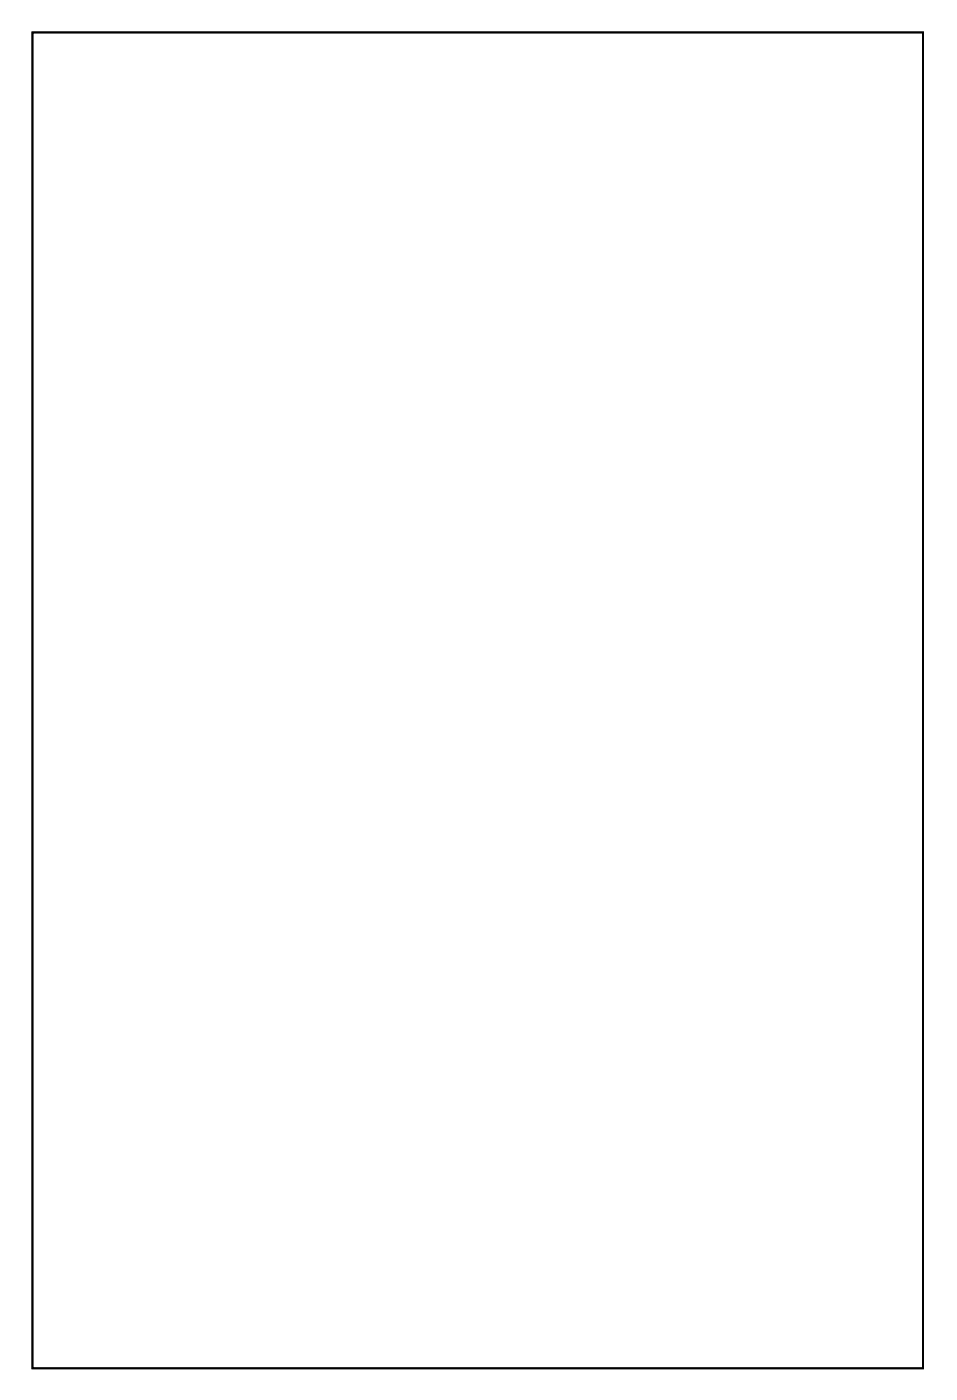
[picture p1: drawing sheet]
<svg xmlns="http://www.w3.org/2000/svg" width="107mm" height="157mm" viewBox="0 0 107 157" stroke-linecap="round" stroke-linejoin="round" font-family="sans-serif">
<path d="M3.6 3.6h99.8v149.8h-99.8z" fill="none" stroke="#000" stroke-width=".2"/>
<path d="M3.6 3.6h99.8v149.8h-99.8zM3.6 3.6v149.8h99.8v-149.8z" fill="#000"/>
<circle cx="71.2" cy="113.3" r=".74" fill="#fff"/>
<circle cx="71.2" cy="113.3" r=".74" fill="none" stroke="#fff" stroke-width=".76" stroke-linecap="butt"/>
<circle cx="68.6" cy="113.3" r=".74" fill="#fff"/>
<circle cx="68.6" cy="113.3" r=".74" fill="none" stroke="#fff" stroke-width=".76" stroke-linecap="butt"/>
<circle cx="66.1" cy="113.3" r=".74" fill="#fff"/>
<circle cx="66.1" cy="113.3" r=".74" fill="none" stroke="#fff" stroke-width=".76" stroke-linecap="butt"/>
<circle cx="86.4" cy="113.3" r=".74" fill="#fff"/>
<circle cx="86.4" cy="113.3" r=".74" fill="none" stroke="#fff" stroke-width=".76" stroke-linecap="butt"/>
<circle cx="83.9" cy="113.3" r=".74" fill="#fff"/>
<circle cx="83.9" cy="113.3" r=".74" fill="none" stroke="#fff" stroke-width=".76" stroke-linecap="butt"/>
<circle cx="81.3" cy="113.3" r=".74" fill="#fff"/>
<circle cx="81.3" cy="113.3" r=".74" fill="none" stroke="#fff" stroke-width=".76" stroke-linecap="butt"/>
<circle cx="86.4" cy="146.3" r=".35" fill="#fff"/>
<circle cx="86.4" cy="146.3" r=".35" fill="none" stroke="#fff" stroke-width=".55"/>
<circle cx="88.9" cy="100.6" r=".35" fill="#fff"/>
<circle cx="88.9" cy="100.6" r=".35" fill="none" stroke="#fff" stroke-width=".55"/>
<circle cx="94" cy="100.6" r=".35" fill="#fff"/>
<circle cx="94" cy="100.6" r=".35" fill="none" stroke="#fff" stroke-width=".55"/>
<circle cx="76.2" cy="93" r=".35" fill="#fff"/>
<circle cx="76.2" cy="93" r=".35" fill="none" stroke="#fff" stroke-width=".55"/>
<circle cx="35.6" cy="118.4" r=".35" fill="#fff"/>
<circle cx="35.6" cy="118.4" r=".35" fill="none" stroke="#fff" stroke-width=".55"/>
<circle cx="61.1" cy="99.6" r=".35" fill="#fff"/>
<circle cx="61.1" cy="99.6" r=".35" fill="none" stroke="#fff" stroke-width=".55"/>
<circle cx="61" cy="93" r=".35" fill="#fff"/>
<circle cx="61" cy="93" r=".35" fill="none" stroke="#fff" stroke-width=".55"/>
<circle cx="94" cy="131.1" r=".35" fill="#fff"/>
<circle cx="94" cy="131.1" r=".35" fill="none" stroke="#fff" stroke-width=".55"/>
<circle cx="11.1" cy="21.4" r=".35" fill="#fff"/>
<circle cx="11.1" cy="21.4" r=".35" fill="none" stroke="#fff" stroke-width=".55"/>
<circle cx="10.2" cy="131.1" r=".35" fill="#fff"/>
<circle cx="10.2" cy="131.1" r=".35" fill="none" stroke="#fff" stroke-width=".55"/>
<circle cx="68.6" cy="98.1" r=".35" fill="#fff"/>
<circle cx="68.6" cy="98.1" r=".35" fill="none" stroke="#fff" stroke-width=".55"/>
<circle cx="71.1" cy="87.6" r=".35" fill="#fff"/>
<circle cx="71.1" cy="87.6" r=".35" fill="none" stroke="#fff" stroke-width=".55"/>
<circle cx="87.2" cy="87.5" r=".35" fill="#fff"/>
<circle cx="87.2" cy="87.5" r=".35" fill="none" stroke="#fff" stroke-width=".55"/>
<circle cx="81.3" cy="86.5" r=".35" fill="#fff"/>
<circle cx="81.3" cy="86.5" r=".35" fill="none" stroke="#fff" stroke-width=".55"/>
<circle cx="88" cy="54.1" r=".35" fill="#fff"/>
<circle cx="88" cy="54.1" r=".35" fill="none" stroke="#fff" stroke-width=".55"/>
<circle cx="88.9" cy="42.2" r=".35" fill="#fff"/>
<circle cx="88.9" cy="42.2" r=".35" fill="none" stroke="#fff" stroke-width=".55"/>
<circle cx="86.4" cy="72.7" r=".35" fill="#fff"/>
<circle cx="86.4" cy="72.7" r=".35" fill="none" stroke="#fff" stroke-width=".55"/>
<circle cx="89.8" cy="76.3" r=".35" fill="#fff"/>
<circle cx="89.8" cy="76.3" r=".35" fill="none" stroke="#fff" stroke-width=".55"/>
<circle cx="87.5" cy="71.6" r=".35" fill="#fff"/>
<circle cx="87.5" cy="71.6" r=".35" fill="none" stroke="#fff" stroke-width=".55"/>
<circle cx="52.5" cy="115.8" r=".35" fill="#fff"/>
<circle cx="52.5" cy="115.8" r=".35" fill="none" stroke="#fff" stroke-width=".55"/>
<circle cx="63.5" cy="57.4" r=".35" fill="#fff"/>
<circle cx="63.5" cy="57.4" r=".35" fill="none" stroke="#fff" stroke-width=".55"/>
<circle cx="63.5" cy="54.9" r=".35" fill="#fff"/>
<circle cx="63.5" cy="54.9" r=".35" fill="none" stroke="#fff" stroke-width=".55"/>
<circle cx="64.3" cy="50.2" r=".35" fill="#fff"/>
<circle cx="64.3" cy="50.2" r=".35" fill="none" stroke="#fff" stroke-width=".55"/>
<circle cx="48.3" cy="77.7" r=".35" fill="#fff"/>
<circle cx="48.3" cy="77.7" r=".35" fill="none" stroke="#fff" stroke-width=".55"/>
<circle cx="61" cy="11.7" r=".35" fill="#fff"/>
<circle cx="61" cy="11.7" r=".35" fill="none" stroke="#fff" stroke-width=".55"/>
<circle cx="68.6" cy="11.7" r=".35" fill="#fff"/>
<circle cx="68.6" cy="11.7" r=".35" fill="none" stroke="#fff" stroke-width=".55"/>
<circle cx="68.6" cy="72.7" r=".35" fill="#fff"/>
<circle cx="68.6" cy="72.7" r=".35" fill="none" stroke="#fff" stroke-width=".55"/>
<circle cx="73.7" cy="72.7" r=".35" fill="#fff"/>
<circle cx="73.7" cy="72.7" r=".35" fill="none" stroke="#fff" stroke-width=".55"/>
<circle cx="71.2" cy="60" r=".35" fill="#fff"/>
<circle cx="71.2" cy="60" r=".35" fill="none" stroke="#fff" stroke-width=".55"/>
<circle cx="61" cy="9.2" r=".35" fill="#fff"/>
<circle cx="61" cy="9.2" r=".35" fill="none" stroke="#fff" stroke-width=".55"/>
<circle cx="78.8" cy="14.2" r=".35" fill="#fff"/>
<circle cx="78.8" cy="14.2" r=".35" fill="none" stroke="#fff" stroke-width=".55"/>
<circle cx="71.2" cy="12.7" r=".35" fill="#fff"/>
<circle cx="71.2" cy="12.7" r=".35" fill="none" stroke="#fff" stroke-width=".55"/>
<circle cx="68.6" cy="15.5" r=".35" fill="#fff"/>
<circle cx="68.6" cy="15.5" r=".35" fill="none" stroke="#fff" stroke-width=".55"/>
<circle cx="85.6" cy="79.5" r=".35" fill="#fff"/>
<circle cx="85.6" cy="79.5" r=".35" fill="none" stroke="#fff" stroke-width=".55"/>
<circle cx="43.2" cy="54.9" r=".35" fill="#fff"/>
<circle cx="43.2" cy="54.9" r=".35" fill="none" stroke="#fff" stroke-width=".55"/>
<circle cx="48.2" cy="59.9" r=".35" fill="#fff"/>
<circle cx="48.2" cy="59.9" r=".35" fill="none" stroke="#fff" stroke-width=".55"/>
<circle cx="62.6" cy="25.7" r=".35" fill="#fff"/>
<circle cx="62.6" cy="25.7" r=".35" fill="none" stroke="#fff" stroke-width=".55"/>
<circle cx="59.3" cy="15.5" r=".35" fill="#fff"/>
<circle cx="59.3" cy="15.5" r=".35" fill="none" stroke="#fff" stroke-width=".55"/>
<circle cx="96.3" cy="38.6" r=".35" fill="#fff"/>
<circle cx="96.3" cy="38.6" r=".35" fill="none" stroke="#fff" stroke-width=".55"/>
<circle cx="86.4" cy="32" r=".35" fill="#fff"/>
<circle cx="86.4" cy="32" r=".35" fill="none" stroke="#fff" stroke-width=".55"/>
<circle cx="57.5" cy="12.8" r=".35" fill="#fff"/>
<circle cx="57.5" cy="12.8" r=".35" fill="none" stroke="#fff" stroke-width=".55"/>
<circle cx="58.5" cy="14.2" r=".35" fill="#fff"/>
<circle cx="58.5" cy="14.2" r=".35" fill="none" stroke="#fff" stroke-width=".55"/>
<circle cx="55.9" cy="141.2" r=".35" fill="#fff"/>
<circle cx="55.9" cy="141.2" r=".35" fill="none" stroke="#fff" stroke-width=".55"/>
<circle cx="76.2" cy="26.9" r=".35" fill="#fff"/>
<circle cx="76.2" cy="26.9" r=".35" fill="none" stroke="#fff" stroke-width=".55"/>
<circle cx="53.3" cy="134.8" r=".35" fill="#fff"/>
<circle cx="53.3" cy="134.8" r=".35" fill="none" stroke="#fff" stroke-width=".55"/>
<circle cx="91.5" cy="123.5" r=".35" fill="#fff"/>
<circle cx="91.5" cy="123.5" r=".35" fill="none" stroke="#fff" stroke-width=".55"/>
<circle cx="73.7" cy="94.1" r=".35" fill="#fff"/>
<circle cx="73.7" cy="94.1" r=".35" fill="none" stroke="#fff" stroke-width=".55"/>
<circle cx="73.7" cy="110.8" r=".35" fill="#fff"/>
<circle cx="73.7" cy="110.8" r=".35" fill="none" stroke="#fff" stroke-width=".55"/>
<circle cx="50.8" cy="118.4" r=".35" fill="#fff"/>
<circle cx="50.8" cy="118.4" r=".35" fill="none" stroke="#fff" stroke-width=".55"/>
<circle cx="73.7" cy="16.8" r=".35" fill="#fff"/>
<circle cx="73.7" cy="16.8" r=".35" fill="none" stroke="#fff" stroke-width=".55"/>
<circle cx="61" cy="34.6" r=".71" fill="#fff"/>
<circle cx="61" cy="34.6" r=".71" fill="none" stroke="#fff" stroke-width=".69" stroke-linecap="butt"/>
<circle cx="61" cy="75.2" r=".71" fill="#fff"/>
<circle cx="61" cy="75.2" r=".71" fill="none" stroke="#fff" stroke-width=".69" stroke-linecap="butt"/>
<circle cx="61" cy="32" r=".71" fill="#fff"/>
<circle cx="61" cy="32" r=".71" fill="none" stroke="#fff" stroke-width=".69" stroke-linecap="butt"/>
<circle cx="61" cy="29.5" r=".71" fill="#fff"/>
<circle cx="61" cy="29.5" r=".71" fill="none" stroke="#fff" stroke-width=".69" stroke-linecap="butt"/>
<circle cx="61" cy="26.9" r=".71" fill="#fff"/>
<circle cx="61" cy="26.9" r=".71" fill="none" stroke="#fff" stroke-width=".69" stroke-linecap="butt"/>
<circle cx="61" cy="24.4" r=".71" fill="#fff"/>
<circle cx="61" cy="24.4" r=".71" fill="none" stroke="#fff" stroke-width=".69" stroke-linecap="butt"/>
<circle cx="25.4" cy="16.8" r=".71" fill="#fff"/>
<circle cx="25.4" cy="16.8" r=".71" fill="none" stroke="#fff" stroke-width=".69" stroke-linecap="butt"/>
<circle cx="61" cy="21.9" r=".71" fill="#fff"/>
<circle cx="61" cy="21.9" r=".71" fill="none" stroke="#fff" stroke-width=".69" stroke-linecap="butt"/>
<circle cx="61" cy="19.3" r=".71" fill="#fff"/>
<circle cx="61" cy="19.3" r=".71" fill="none" stroke="#fff" stroke-width=".69" stroke-linecap="butt"/>
<circle cx="12.7" cy="74.2" r=".71" fill="#fff"/>
<circle cx="12.7" cy="74.2" r=".71" fill="none" stroke="#fff" stroke-width=".69" stroke-linecap="butt"/>
<circle cx="61" cy="60" r=".71" fill="#fff"/>
<circle cx="61" cy="60" r=".71" fill="none" stroke="#fff" stroke-width=".69" stroke-linecap="butt"/>
<circle cx="61" cy="57.4" r=".71" fill="#fff"/>
<circle cx="61" cy="57.4" r=".71" fill="none" stroke="#fff" stroke-width=".69" stroke-linecap="butt"/>
<circle cx="61" cy="54.9" r=".71" fill="#fff"/>
<circle cx="61" cy="54.9" r=".71" fill="none" stroke="#fff" stroke-width=".69" stroke-linecap="butt"/>
<circle cx="61" cy="52.3" r=".71" fill="#fff"/>
<circle cx="61" cy="52.3" r=".71" fill="none" stroke="#fff" stroke-width=".69" stroke-linecap="butt"/>
<circle cx="45.8" cy="16.8" r=".71" fill="#fff"/>
<circle cx="45.8" cy="16.8" r=".71" fill="none" stroke="#fff" stroke-width=".69" stroke-linecap="butt"/>
<circle cx="61" cy="49.8" r=".71" fill="#fff"/>
<circle cx="61" cy="49.8" r=".71" fill="none" stroke="#fff" stroke-width=".69" stroke-linecap="butt"/>
<circle cx="61" cy="47.3" r=".71" fill="#fff"/>
<circle cx="61" cy="47.3" r=".71" fill="none" stroke="#fff" stroke-width=".69" stroke-linecap="butt"/>
<circle cx="61" cy="44.7" r=".71" fill="#fff"/>
<circle cx="61" cy="44.7" r=".71" fill="none" stroke="#fff" stroke-width=".69" stroke-linecap="butt"/>
<circle cx="61" cy="42.2" r=".71" fill="#fff"/>
<circle cx="61" cy="42.2" r=".71" fill="none" stroke="#fff" stroke-width=".69" stroke-linecap="butt"/>
<circle cx="12.7" cy="54.9" r=".71" fill="#fff"/>
<circle cx="12.7" cy="54.9" r=".71" fill="none" stroke="#fff" stroke-width=".69" stroke-linecap="butt"/>
<circle cx="15.3" cy="16.8" r=".71" fill="#fff"/>
<circle cx="15.3" cy="16.8" r=".71" fill="none" stroke="#fff" stroke-width=".69" stroke-linecap="butt"/>
<circle cx="35.6" cy="16.8" r=".71" fill="#fff"/>
<circle cx="35.6" cy="16.8" r=".71" fill="none" stroke="#fff" stroke-width=".69" stroke-linecap="butt"/>
<circle cx="55.9" cy="16.8" r=".71" fill="#fff"/>
<circle cx="55.9" cy="16.8" r=".71" fill="none" stroke="#fff" stroke-width=".69" stroke-linecap="butt"/>
<circle cx="12.7" cy="84.3" r=".71" fill="#fff"/>
<circle cx="12.7" cy="84.3" r=".71" fill="none" stroke="#fff" stroke-width=".69" stroke-linecap="butt"/>
<circle cx="61" cy="65" r=".71" fill="#fff"/>
<circle cx="61" cy="65" r=".71" fill="none" stroke="#fff" stroke-width=".69" stroke-linecap="butt"/>
<circle cx="12.7" cy="65" r=".71" fill="#fff"/>
<circle cx="12.7" cy="65" r=".71" fill="none" stroke="#fff" stroke-width=".69" stroke-linecap="butt"/>
<circle cx="20.4" cy="16.8" r=".71" fill="#fff"/>
<circle cx="20.4" cy="16.8" r=".71" fill="none" stroke="#fff" stroke-width=".69" stroke-linecap="butt"/>
<circle cx="30.5" cy="16.8" r=".71" fill="#fff"/>
<circle cx="30.5" cy="16.8" r=".71" fill="none" stroke="#fff" stroke-width=".69" stroke-linecap="butt"/>
<circle cx="40.7" cy="16.8" r=".71" fill="#fff"/>
<circle cx="40.7" cy="16.8" r=".71" fill="none" stroke="#fff" stroke-width=".69" stroke-linecap="butt"/>
<circle cx="12.7" cy="24.4" r=".71" fill="#fff"/>
<circle cx="12.7" cy="24.4" r=".71" fill="none" stroke="#fff" stroke-width=".69" stroke-linecap="butt"/>
<circle cx="50.8" cy="16.8" r=".71" fill="#fff"/>
<circle cx="50.8" cy="16.8" r=".71" fill="none" stroke="#fff" stroke-width=".69" stroke-linecap="butt"/>
<circle cx="12.7" cy="26.9" r=".71" fill="#fff"/>
<circle cx="12.7" cy="26.9" r=".71" fill="none" stroke="#fff" stroke-width=".69" stroke-linecap="butt"/>
<circle cx="12.7" cy="29.5" r=".71" fill="#fff"/>
<circle cx="12.7" cy="29.5" r=".71" fill="none" stroke="#fff" stroke-width=".69" stroke-linecap="butt"/>
<circle cx="12.7" cy="32" r=".71" fill="#fff"/>
<circle cx="12.7" cy="32" r=".71" fill="none" stroke="#fff" stroke-width=".69" stroke-linecap="butt"/>
<circle cx="12.7" cy="34.6" r=".71" fill="#fff"/>
<circle cx="12.7" cy="34.6" r=".71" fill="none" stroke="#fff" stroke-width=".69" stroke-linecap="butt"/>
<circle cx="12.7" cy="37.1" r=".71" fill="#fff"/>
<circle cx="12.7" cy="37.1" r=".71" fill="none" stroke="#fff" stroke-width=".69" stroke-linecap="butt"/>
<circle cx="12.7" cy="39.6" r=".71" fill="#fff"/>
<circle cx="12.7" cy="39.6" r=".71" fill="none" stroke="#fff" stroke-width=".69" stroke-linecap="butt"/>
<circle cx="12.7" cy="42.2" r=".71" fill="#fff"/>
<circle cx="12.7" cy="42.2" r=".71" fill="none" stroke="#fff" stroke-width=".69" stroke-linecap="butt"/>
<circle cx="12.7" cy="89.4" r=".71" fill="#fff"/>
<circle cx="12.7" cy="89.4" r=".71" fill="none" stroke="#fff" stroke-width=".69" stroke-linecap="butt"/>
<circle cx="12.7" cy="79.3" r=".71" fill="#fff"/>
<circle cx="12.7" cy="79.3" r=".71" fill="none" stroke="#fff" stroke-width=".69" stroke-linecap="butt"/>
<circle cx="12.7" cy="69.1" r=".71" fill="#fff"/>
<circle cx="12.7" cy="69.1" r=".71" fill="none" stroke="#fff" stroke-width=".69" stroke-linecap="butt"/>
<circle cx="61" cy="80.3" r=".71" fill="#fff"/>
<circle cx="61" cy="80.3" r=".71" fill="none" stroke="#fff" stroke-width=".69" stroke-linecap="butt"/>
<circle cx="61" cy="70.1" r=".71" fill="#fff"/>
<circle cx="61" cy="70.1" r=".71" fill="none" stroke="#fff" stroke-width=".69" stroke-linecap="butt"/>
<circle cx="12.7" cy="49.8" r=".71" fill="#fff"/>
<circle cx="12.7" cy="49.8" r=".71" fill="none" stroke="#fff" stroke-width=".69" stroke-linecap="butt"/>
<circle cx="12.7" cy="60" r=".71" fill="#fff"/>
<circle cx="12.7" cy="60" r=".71" fill="none" stroke="#fff" stroke-width=".69" stroke-linecap="butt"/>
<circle cx="12.7" cy="16.8" r=".71" fill="#fff"/>
<circle cx="12.7" cy="16.8" r=".71" fill="none" stroke="#fff" stroke-width=".69" stroke-linecap="butt"/>
<circle cx="17.8" cy="16.8" r=".71" fill="#fff"/>
<circle cx="17.8" cy="16.8" r=".71" fill="none" stroke="#fff" stroke-width=".69" stroke-linecap="butt"/>
<circle cx="22.9" cy="16.8" r=".71" fill="#fff"/>
<circle cx="22.9" cy="16.8" r=".71" fill="none" stroke="#fff" stroke-width=".69" stroke-linecap="butt"/>
<circle cx="28" cy="16.8" r=".71" fill="#fff"/>
<circle cx="28" cy="16.8" r=".71" fill="none" stroke="#fff" stroke-width=".69" stroke-linecap="butt"/>
<circle cx="33.1" cy="16.8" r=".71" fill="#fff"/>
<circle cx="33.1" cy="16.8" r=".71" fill="none" stroke="#fff" stroke-width=".69" stroke-linecap="butt"/>
<circle cx="38.1" cy="16.8" r=".71" fill="#fff"/>
<circle cx="38.1" cy="16.8" r=".71" fill="none" stroke="#fff" stroke-width=".69" stroke-linecap="butt"/>
<circle cx="43.2" cy="16.8" r=".71" fill="#fff"/>
<circle cx="43.2" cy="16.8" r=".71" fill="none" stroke="#fff" stroke-width=".69" stroke-linecap="butt"/>
<circle cx="48.3" cy="16.8" r=".71" fill="#fff"/>
<circle cx="48.3" cy="16.8" r=".71" fill="none" stroke="#fff" stroke-width=".69" stroke-linecap="butt"/>
<circle cx="53.4" cy="16.8" r=".71" fill="#fff"/>
<circle cx="53.4" cy="16.8" r=".71" fill="none" stroke="#fff" stroke-width=".69" stroke-linecap="butt"/>
<circle cx="12.7" cy="92" r=".71" fill="#fff"/>
<circle cx="12.7" cy="92" r=".71" fill="none" stroke="#fff" stroke-width=".69" stroke-linecap="butt"/>
<circle cx="12.7" cy="86.9" r=".71" fill="#fff"/>
<circle cx="12.7" cy="86.9" r=".71" fill="none" stroke="#fff" stroke-width=".69" stroke-linecap="butt"/>
<circle cx="12.7" cy="81.8" r=".71" fill="#fff"/>
<circle cx="12.7" cy="81.8" r=".71" fill="none" stroke="#fff" stroke-width=".69" stroke-linecap="butt"/>
<circle cx="12.7" cy="76.7" r=".71" fill="#fff"/>
<circle cx="12.7" cy="76.7" r=".71" fill="none" stroke="#fff" stroke-width=".69" stroke-linecap="butt"/>
<circle cx="12.7" cy="71.6" r=".71" fill="#fff"/>
<circle cx="12.7" cy="71.6" r=".71" fill="none" stroke="#fff" stroke-width=".69" stroke-linecap="butt"/>
<circle cx="61" cy="82.8" r=".71" fill="#fff"/>
<circle cx="61" cy="82.8" r=".71" fill="none" stroke="#fff" stroke-width=".69" stroke-linecap="butt"/>
<circle cx="61" cy="77.7" r=".71" fill="#fff"/>
<circle cx="61" cy="77.7" r=".71" fill="none" stroke="#fff" stroke-width=".69" stroke-linecap="butt"/>
<circle cx="61" cy="72.7" r=".71" fill="#fff"/>
<circle cx="61" cy="72.7" r=".71" fill="none" stroke="#fff" stroke-width=".69" stroke-linecap="butt"/>
<circle cx="61" cy="67.6" r=".71" fill="#fff"/>
<circle cx="61" cy="67.6" r=".71" fill="none" stroke="#fff" stroke-width=".69" stroke-linecap="butt"/>
<circle cx="12.7" cy="47.3" r=".71" fill="#fff"/>
<circle cx="12.7" cy="47.3" r=".71" fill="none" stroke="#fff" stroke-width=".69" stroke-linecap="butt"/>
<circle cx="12.7" cy="52.3" r=".71" fill="#fff"/>
<circle cx="12.7" cy="52.3" r=".71" fill="none" stroke="#fff" stroke-width=".69" stroke-linecap="butt"/>
<circle cx="12.7" cy="57.4" r=".71" fill="#fff"/>
<circle cx="12.7" cy="57.4" r=".71" fill="none" stroke="#fff" stroke-width=".69" stroke-linecap="butt"/>
<circle cx="12.7" cy="62.5" r=".71" fill="#fff"/>
<circle cx="12.7" cy="62.5" r=".71" fill="none" stroke="#fff" stroke-width=".69" stroke-linecap="butt"/>
<circle cx="12.7" cy="14.2" r=".71" fill="#fff"/>
<circle cx="12.7" cy="14.2" r=".71" fill="none" stroke="#fff" stroke-width=".69" stroke-linecap="butt"/>
<circle cx="15.3" cy="14.2" r=".71" fill="#fff"/>
<circle cx="15.3" cy="14.2" r=".71" fill="none" stroke="#fff" stroke-width=".69" stroke-linecap="butt"/>
<circle cx="17.8" cy="14.2" r=".71" fill="#fff"/>
<circle cx="17.8" cy="14.2" r=".71" fill="none" stroke="#fff" stroke-width=".69" stroke-linecap="butt"/>
<circle cx="20.4" cy="14.2" r=".71" fill="#fff"/>
<circle cx="20.4" cy="14.2" r=".71" fill="none" stroke="#fff" stroke-width=".69" stroke-linecap="butt"/>
<circle cx="22.9" cy="14.2" r=".71" fill="#fff"/>
<circle cx="22.9" cy="14.2" r=".71" fill="none" stroke="#fff" stroke-width=".69" stroke-linecap="butt"/>
<circle cx="25.4" cy="14.2" r=".71" fill="#fff"/>
<circle cx="25.4" cy="14.2" r=".71" fill="none" stroke="#fff" stroke-width=".69" stroke-linecap="butt"/>
<circle cx="28" cy="14.2" r=".71" fill="#fff"/>
<circle cx="28" cy="14.2" r=".71" fill="none" stroke="#fff" stroke-width=".69" stroke-linecap="butt"/>
<circle cx="30.5" cy="14.2" r=".71" fill="#fff"/>
<circle cx="30.5" cy="14.2" r=".71" fill="none" stroke="#fff" stroke-width=".69" stroke-linecap="butt"/>
<circle cx="33.1" cy="14.2" r=".71" fill="#fff"/>
<circle cx="33.1" cy="14.2" r=".71" fill="none" stroke="#fff" stroke-width=".69" stroke-linecap="butt"/>
<circle cx="35.6" cy="14.2" r=".71" fill="#fff"/>
<circle cx="35.6" cy="14.2" r=".71" fill="none" stroke="#fff" stroke-width=".69" stroke-linecap="butt"/>
<circle cx="38.1" cy="14.2" r=".71" fill="#fff"/>
<circle cx="38.1" cy="14.2" r=".71" fill="none" stroke="#fff" stroke-width=".69" stroke-linecap="butt"/>
<circle cx="40.7" cy="14.2" r=".71" fill="#fff"/>
<circle cx="40.7" cy="14.2" r=".71" fill="none" stroke="#fff" stroke-width=".69" stroke-linecap="butt"/>
<circle cx="43.2" cy="14.2" r=".71" fill="#fff"/>
<circle cx="43.2" cy="14.2" r=".71" fill="none" stroke="#fff" stroke-width=".69" stroke-linecap="butt"/>
<circle cx="45.8" cy="14.2" r=".71" fill="#fff"/>
<circle cx="45.8" cy="14.2" r=".71" fill="none" stroke="#fff" stroke-width=".69" stroke-linecap="butt"/>
<circle cx="48.3" cy="14.2" r=".71" fill="#fff"/>
<circle cx="48.3" cy="14.2" r=".71" fill="none" stroke="#fff" stroke-width=".69" stroke-linecap="butt"/>
<circle cx="50.8" cy="14.2" r=".71" fill="#fff"/>
<circle cx="50.8" cy="14.2" r=".71" fill="none" stroke="#fff" stroke-width=".69" stroke-linecap="butt"/>
<circle cx="53.4" cy="14.2" r=".71" fill="#fff"/>
<circle cx="53.4" cy="14.2" r=".71" fill="none" stroke="#fff" stroke-width=".69" stroke-linecap="butt"/>
<circle cx="55.9" cy="14.2" r=".71" fill="#fff"/>
<circle cx="55.9" cy="14.2" r=".71" fill="none" stroke="#fff" stroke-width=".69" stroke-linecap="butt"/>
<circle cx="61" cy="37.1" r=".71" fill="#fff"/>
<circle cx="61" cy="37.1" r=".71" fill="none" stroke="#fff" stroke-width=".69" stroke-linecap="butt"/>
<circle cx="31.1" cy="109.6" r=".7" fill="#fff"/>
<circle cx="31.1" cy="109.6" r=".7" fill="none" stroke="#fff" stroke-width=".76" stroke-linecap="butt"/>
<circle cx="31.1" cy="103.1" r=".7" fill="#fff"/>
<circle cx="31.1" cy="103.1" r=".7" fill="none" stroke="#fff" stroke-width=".76" stroke-linecap="butt"/>
<circle cx="35.6" cy="109.6" r=".7" fill="#fff"/>
<circle cx="35.6" cy="109.6" r=".7" fill="none" stroke="#fff" stroke-width=".76" stroke-linecap="butt"/>
<circle cx="35.6" cy="103.1" r=".7" fill="#fff"/>
<circle cx="35.6" cy="103.1" r=".7" fill="none" stroke="#fff" stroke-width=".76" stroke-linecap="butt"/>
<circle cx="15.9" cy="109.6" r=".7" fill="#fff"/>
<circle cx="15.9" cy="109.6" r=".7" fill="none" stroke="#fff" stroke-width=".76" stroke-linecap="butt"/>
<circle cx="15.9" cy="103.1" r=".7" fill="#fff"/>
<circle cx="15.9" cy="103.1" r=".7" fill="none" stroke="#fff" stroke-width=".76" stroke-linecap="butt"/>
<circle cx="20.4" cy="109.6" r=".7" fill="#fff"/>
<circle cx="20.4" cy="109.6" r=".7" fill="none" stroke="#fff" stroke-width=".76" stroke-linecap="butt"/>
<circle cx="20.4" cy="103.1" r=".7" fill="#fff"/>
<circle cx="20.4" cy="103.1" r=".7" fill="none" stroke="#fff" stroke-width=".76" stroke-linecap="butt"/>
<circle cx="46.3" cy="109.6" r=".7" fill="#fff"/>
<circle cx="46.3" cy="109.6" r=".7" fill="none" stroke="#fff" stroke-width=".76" stroke-linecap="butt"/>
<circle cx="46.3" cy="103.1" r=".7" fill="#fff"/>
<circle cx="46.3" cy="103.1" r=".7" fill="none" stroke="#fff" stroke-width=".76" stroke-linecap="butt"/>
<circle cx="50.8" cy="109.6" r=".7" fill="#fff"/>
<circle cx="50.8" cy="109.6" r=".7" fill="none" stroke="#fff" stroke-width=".76" stroke-linecap="butt"/>
<circle cx="50.8" cy="103.1" r=".7" fill="#fff"/>
<circle cx="50.8" cy="103.1" r=".7" fill="none" stroke="#fff" stroke-width=".76" stroke-linecap="butt"/>
<circle cx="31.1" cy="127.4" r=".7" fill="#fff"/>
<circle cx="31.1" cy="127.4" r=".7" fill="none" stroke="#fff" stroke-width=".76" stroke-linecap="butt"/>
<circle cx="31.1" cy="120.9" r=".7" fill="#fff"/>
<circle cx="31.1" cy="120.9" r=".7" fill="none" stroke="#fff" stroke-width=".76" stroke-linecap="butt"/>
<circle cx="35.6" cy="127.4" r=".7" fill="#fff"/>
<circle cx="35.6" cy="127.4" r=".7" fill="none" stroke="#fff" stroke-width=".76" stroke-linecap="butt"/>
<circle cx="35.6" cy="120.9" r=".7" fill="#fff"/>
<circle cx="35.6" cy="120.9" r=".7" fill="none" stroke="#fff" stroke-width=".76" stroke-linecap="butt"/>
<circle cx="31.1" cy="94.4" r=".7" fill="#fff"/>
<circle cx="31.1" cy="94.4" r=".7" fill="none" stroke="#fff" stroke-width=".76" stroke-linecap="butt"/>
<circle cx="31.1" cy="87.9" r=".7" fill="#fff"/>
<circle cx="31.1" cy="87.9" r=".7" fill="none" stroke="#fff" stroke-width=".76" stroke-linecap="butt"/>
<circle cx="35.6" cy="94.4" r=".7" fill="#fff"/>
<circle cx="35.6" cy="94.4" r=".7" fill="none" stroke="#fff" stroke-width=".76" stroke-linecap="butt"/>
<circle cx="35.6" cy="87.9" r=".7" fill="#fff"/>
<circle cx="35.6" cy="87.9" r=".7" fill="none" stroke="#fff" stroke-width=".76" stroke-linecap="butt"/>
<circle cx="28" cy="146.3" r=".61" fill="#fff"/>
<circle cx="28" cy="146.3" r=".61" fill="none" stroke="#fff" stroke-width=".51"/>
<path d="M27.5 145.1a.74 .74 0 0 1 .8-.2 .74 .74 0 0 1 .4 .7v1.5a.74 .74 0 0 1-.7 .7 .74 .74 0 0 1-.8-.7v-1.5zM27.5 146.3a.5 .5 0 0 0 1 0 .5 .5 0 0 0-1 0z" fill="#fff"/>
<g fill="none" stroke="#fff" stroke-width=".25">
<path d="M27.5 145.1a.74 .74 0 0 1 .8-.2 .74 .74 0 0 1 .4 .7v1.5a.74 .74 0 0 1-.7 .7 .74 .74 0 0 1-.8-.7v-1.5z"/>
<circle cx="28" cy="146.3" r=".49"/>
</g>
<circle cx="30.5" cy="146.3" r=".61" fill="#fff"/>
<circle cx="30.5" cy="146.3" r=".61" fill="none" stroke="#fff" stroke-width=".51"/>
<path d="M30 145.1a.74 .74 0 0 1 .8-.2 .74 .74 0 0 1 .5 .7v1.5a.74 .74 0 0 1-.8 .7 .74 .74 0 0 1-.7-.7v-1.5zM30 146.3a.5 .5 0 0 0 1 0 .5 .5 0 0 0-1 0z" fill="#fff"/>
<g fill="none" stroke="#fff" stroke-width=".25">
<path d="M30 145.1a.74 .74 0 0 1 .8-.2 .74 .74 0 0 1 .5 .7v1.5a.74 .74 0 0 1-.8 .7 .74 .74 0 0 1-.7-.7v-1.5z"/>
<circle cx="30.5" cy="146.3" r=".49"/>
</g>
<circle cx="43.2" cy="146.3" r=".61" fill="#fff"/>
<circle cx="43.2" cy="146.3" r=".61" fill="none" stroke="#fff" stroke-width=".51"/>
<path d="M42.7 145.1a.74 .74 0 0 1 .8-.2 .74 .74 0 0 1 .5 .7v1.5a.74 .74 0 0 1-.8 .7 .74 .74 0 0 1-.7-.7v-1.5zM42.7 146.3a.5 .5 0 0 0 1 0 .5 .5 0 0 0-1 0z" fill="#fff"/>
<g fill="none" stroke="#fff" stroke-width=".25">
<path d="M42.7 145.1a.74 .74 0 0 1 .8-.2 .74 .74 0 0 1 .5 .7v1.5a.74 .74 0 0 1-.8 .7 .74 .74 0 0 1-.7-.7v-1.5z"/>
<circle cx="43.2" cy="146.3" r=".49"/>
</g>
<circle cx="45.8" cy="146.3" r=".61" fill="#fff"/>
<circle cx="45.8" cy="146.3" r=".61" fill="none" stroke="#fff" stroke-width=".51"/>
<path d="M45.2 145.1a.74 .74 0 0 1 .8-.2 .74 .74 0 0 1 .5 .7v1.5a.74 .74 0 0 1-.7 .7 .74 .74 0 0 1-.8-.7v-1.5zM45.3 146.3a.49 .49 0 0 0 .9 0 .49 .49 0 0 0-.9 0z" fill="#fff"/>
<g fill="none" stroke="#fff" stroke-width=".25">
<path d="M45.2 145.1a.74 .74 0 0 1 .8-.2 .74 .74 0 0 1 .5 .7v1.5a.74 .74 0 0 1-.7 .7 .74 .74 0 0 1-.8-.7v-1.5z"/>
<circle cx="45.8" cy="146.3" r=".49"/>
</g>
<circle cx="33.1" cy="146.3" r=".61" fill="#fff"/>
<circle cx="33.1" cy="146.3" r=".61" fill="none" stroke="#fff" stroke-width=".51"/>
<path d="M32.5 145.1a.74 .74 0 0 1 .8-.2 .74 .74 0 0 1 .5 .7v1.5a.74 .74 0 0 1-.7 .7 .74 .74 0 0 1-.8-.7v-1.5zM32.6 146.3a.49 .49 0 0 0 .9 0 .49 .49 0 0 0-.9 0z" fill="#fff"/>
<g fill="none" stroke="#fff" stroke-width=".25">
<path d="M32.5 145.1a.74 .74 0 0 1 .8-.2 .74 .74 0 0 1 .5 .7v1.5a.74 .74 0 0 1-.7 .7 .74 .74 0 0 1-.8-.7v-1.5z"/>
<circle cx="33.1" cy="146.3" r=".49"/>
</g>
<circle cx="35.6" cy="146.3" r=".61" fill="#fff"/>
<circle cx="35.6" cy="146.3" r=".61" fill="none" stroke="#fff" stroke-width=".51"/>
<path d="M35.1 145.1a.74 .74 0 0 1 .8-.2 .74 .74 0 0 1 .4 .7v1.5a.74 .74 0 0 1-.7 .7 .74 .74 0 0 1-.7-.7v-1.5zM35.1 146.3a.5 .5 0 0 0 1 0 .5 .5 0 0 0-1 0z" fill="#fff"/>
<g fill="none" stroke="#fff" stroke-width=".25">
<path d="M35.1 145.1a.74 .74 0 0 1 .8-.2 .74 .74 0 0 1 .4 .7v1.5a.74 .74 0 0 1-.7 .7 .74 .74 0 0 1-.7-.7v-1.5z"/>
<circle cx="35.6" cy="146.3" r=".49"/>
</g>
<circle cx="40.7" cy="146.3" r=".61" fill="#fff"/>
<circle cx="40.7" cy="146.3" r=".61" fill="none" stroke="#fff" stroke-width=".51"/>
<path d="M40.2 145.1a.74 .74 0 0 1 .8-.2 .74 .74 0 0 1 .4 .7v1.5a.74 .74 0 0 1-.7 .7 .74 .74 0 0 1-.8-.7v-1.5zM40.2 146.3a.5 .5 0 0 0 1 0 .5 .5 0 0 0-1 0z" fill="#fff"/>
<g fill="none" stroke="#fff" stroke-width=".25">
<path d="M40.2 145.1a.74 .74 0 0 1 .8-.2 .74 .74 0 0 1 .4 .7v1.5a.74 .74 0 0 1-.7 .7 .74 .74 0 0 1-.8-.7v-1.5z"/>
<circle cx="40.7" cy="146.3" r=".49"/>
</g>
<circle cx="38.1" cy="146.3" r=".61" fill="#fff"/>
<circle cx="38.1" cy="146.3" r=".61" fill="none" stroke="#fff" stroke-width=".51"/>
<path d="M37.6 145.1a.74 .74 0 0 1 .8-.2 .74 .74 0 0 1 .5 .7v1.5a.74 .74 0 0 1-.8 .7 .74 .74 0 0 1-.7-.7v-1.5zM37.7 146.3a.49 .49 0 0 0 .9 0 .49 .49 0 0 0-.9 0z" fill="#fff"/>
<g fill="none" stroke="#fff" stroke-width=".25">
<path d="M37.6 145.1a.74 .74 0 0 1 .8-.2 .74 .74 0 0 1 .5 .7v1.5a.74 .74 0 0 1-.8 .7 .74 .74 0 0 1-.7-.7v-1.5z"/>
<circle cx="38.1" cy="146.3" r=".49"/>
</g>
<circle cx="45.8" cy="138.7" r=".61" fill="#fff"/>
<circle cx="45.8" cy="138.7" r=".61" fill="none" stroke="#fff" stroke-width=".51"/>
<path d="M45.2 137.4a.74 .74 0 0 1 .8-.1 .74 .74 0 0 1 .5 .7v1.4a.74 .74 0 0 1-.7 .8 .74 .74 0 0 1-.8-.8v-1.4zM45.3 138.7a.49 .49 0 0 0 .9 0 .49 .49 0 0 0-.9 0z" fill="#fff"/>
<g fill="none" stroke="#fff" stroke-width=".25">
<path d="M45.2 137.4a.74 .74 0 0 1 .8-.1 .74 .74 0 0 1 .5 .7v1.4a.74 .74 0 0 1-.7 .8 .74 .74 0 0 1-.8-.8v-1.4z"/>
<circle cx="45.8" cy="138.7" r=".49"/>
</g>
<circle cx="43.2" cy="138.7" r=".61" fill="#fff"/>
<circle cx="43.2" cy="138.7" r=".61" fill="none" stroke="#fff" stroke-width=".51"/>
<path d="M42.7 137.4a.74 .74 0 0 1 .8-.1 .74 .74 0 0 1 .5 .7v1.4a.74 .74 0 0 1-.8 .8 .74 .74 0 0 1-.7-.8v-1.4zM42.7 138.7a.5 .5 0 0 0 1 0 .5 .5 0 0 0-1 0z" fill="#fff"/>
<g fill="none" stroke="#fff" stroke-width=".25">
<path d="M42.7 137.4a.74 .74 0 0 1 .8-.1 .74 .74 0 0 1 .5 .7v1.4a.74 .74 0 0 1-.8 .8 .74 .74 0 0 1-.7-.8v-1.4z"/>
<circle cx="43.2" cy="138.7" r=".49"/>
</g>
<circle cx="40.7" cy="138.7" r=".61" fill="#fff"/>
<circle cx="40.7" cy="138.7" r=".61" fill="none" stroke="#fff" stroke-width=".51"/>
<path d="M40.2 137.4a.74 .74 0 0 1 .8-.1 .74 .74 0 0 1 .4 .7v1.4a.74 .74 0 0 1-.7 .8 .74 .74 0 0 1-.8-.8v-1.4zM40.2 138.7a.5 .5 0 0 0 1 0 .5 .5 0 0 0-1 0z" fill="#fff"/>
<g fill="none" stroke="#fff" stroke-width=".25">
<path d="M40.2 137.4a.74 .74 0 0 1 .8-.1 .74 .74 0 0 1 .4 .7v1.4a.74 .74 0 0 1-.7 .8 .74 .74 0 0 1-.8-.8v-1.4z"/>
<circle cx="40.7" cy="138.7" r=".49"/>
</g>
<circle cx="38.1" cy="138.7" r=".61" fill="#fff"/>
<circle cx="38.1" cy="138.7" r=".61" fill="none" stroke="#fff" stroke-width=".51"/>
<path d="M37.6 137.4a.74 .74 0 0 1 .8-.1 .74 .74 0 0 1 .5 .7v1.4a.74 .74 0 0 1-.8 .8 .74 .74 0 0 1-.7-.8v-1.4zM37.7 138.7a.49 .49 0 0 0 .9 0 .49 .49 0 0 0-.9 0z" fill="#fff"/>
<g fill="none" stroke="#fff" stroke-width=".25">
<path d="M37.6 137.4a.74 .74 0 0 1 .8-.1 .74 .74 0 0 1 .5 .7v1.4a.74 .74 0 0 1-.8 .8 .74 .74 0 0 1-.7-.8v-1.4z"/>
<circle cx="38.1" cy="138.7" r=".49"/>
</g>
<circle cx="35.6" cy="138.7" r=".61" fill="#fff"/>
<circle cx="35.6" cy="138.7" r=".61" fill="none" stroke="#fff" stroke-width=".51"/>
<path d="M35.1 137.4a.74 .74 0 0 1 .8-.1 .74 .74 0 0 1 .4 .7v1.4a.74 .74 0 0 1-.7 .8 .74 .74 0 0 1-.7-.8v-1.4zM35.1 138.7a.5 .5 0 0 0 1 0 .5 .5 0 0 0-1 0z" fill="#fff"/>
<g fill="none" stroke="#fff" stroke-width=".25">
<path d="M35.1 137.4a.74 .74 0 0 1 .8-.1 .74 .74 0 0 1 .4 .7v1.4a.74 .74 0 0 1-.7 .8 .74 .74 0 0 1-.7-.8v-1.4z"/>
<circle cx="35.6" cy="138.7" r=".49"/>
</g>
<circle cx="33.1" cy="138.7" r=".61" fill="#fff"/>
<circle cx="33.1" cy="138.7" r=".61" fill="none" stroke="#fff" stroke-width=".51"/>
<path d="M32.5 137.4a.74 .74 0 0 1 .8-.1 .74 .74 0 0 1 .5 .7v1.4a.74 .74 0 0 1-.7 .8 .74 .74 0 0 1-.8-.8v-1.4zM32.6 138.7a.49 .49 0 0 0 .9 0 .49 .49 0 0 0-.9 0z" fill="#fff"/>
<g fill="none" stroke="#fff" stroke-width=".25">
<path d="M32.5 137.4a.74 .74 0 0 1 .8-.1 .74 .74 0 0 1 .5 .7v1.4a.74 .74 0 0 1-.7 .8 .74 .74 0 0 1-.8-.8v-1.4z"/>
<circle cx="33.1" cy="138.7" r=".49"/>
</g>
<circle cx="30.5" cy="138.7" r=".61" fill="#fff"/>
<circle cx="30.5" cy="138.7" r=".61" fill="none" stroke="#fff" stroke-width=".51"/>
<path d="M30 137.4a.74 .74 0 0 1 .8-.1 .74 .74 0 0 1 .5 .7v1.4a.74 .74 0 0 1-.8 .8 .74 .74 0 0 1-.7-.8v-1.4zM30 138.7a.5 .5 0 0 0 1 0 .5 .5 0 0 0-1 0z" fill="#fff"/>
<g fill="none" stroke="#fff" stroke-width=".25">
<path d="M30 137.4a.74 .74 0 0 1 .8-.1 .74 .74 0 0 1 .5 .7v1.4a.74 .74 0 0 1-.8 .8 .74 .74 0 0 1-.7-.8v-1.4z"/>
<circle cx="30.5" cy="138.7" r=".49"/>
</g>
<circle cx="28" cy="138.7" r=".61" fill="#fff"/>
<circle cx="28" cy="138.7" r=".61" fill="none" stroke="#fff" stroke-width=".51"/>
<path d="M27.5 137.4a.74 .74 0 0 1 .8-.1 .74 .74 0 0 1 .4 .7v1.4a.74 .74 0 0 1-.7 .8 .74 .74 0 0 1-.8-.8v-1.4zM27.5 138.7a.5 .5 0 0 0 1 0 .5 .5 0 0 0-1 0z" fill="#fff"/>
<g fill="none" stroke="#fff" stroke-width=".25">
<path d="M27.5 137.4a.74 .74 0 0 1 .8-.1 .74 .74 0 0 1 .4 .7v1.4a.74 .74 0 0 1-.7 .8 .74 .74 0 0 1-.8-.8v-1.4z"/>
<circle cx="28" cy="138.7" r=".49"/>
</g>
<circle cx="28" cy="60" r=".7" fill="#fff"/>
<circle cx="28" cy="60" r=".7" fill="none" stroke="#fff" stroke-width=".76" stroke-linecap="butt"/>
<circle cx="30.5" cy="60" r=".7" fill="#fff"/>
<circle cx="30.5" cy="60" r=".7" fill="none" stroke="#fff" stroke-width=".76" stroke-linecap="butt"/>
<circle cx="33.1" cy="60" r=".7" fill="#fff"/>
<circle cx="33.1" cy="60" r=".7" fill="none" stroke="#fff" stroke-width=".76" stroke-linecap="butt"/>
<circle cx="35.6" cy="60" r=".7" fill="#fff"/>
<circle cx="35.6" cy="60" r=".7" fill="none" stroke="#fff" stroke-width=".76" stroke-linecap="butt"/>
<circle cx="38.1" cy="60" r=".7" fill="#fff"/>
<circle cx="38.1" cy="60" r=".7" fill="none" stroke="#fff" stroke-width=".76" stroke-linecap="butt"/>
<circle cx="40.7" cy="60" r=".7" fill="#fff"/>
<circle cx="40.7" cy="60" r=".7" fill="none" stroke="#fff" stroke-width=".76" stroke-linecap="butt"/>
<circle cx="43.2" cy="60" r=".7" fill="#fff"/>
<circle cx="43.2" cy="60" r=".7" fill="none" stroke="#fff" stroke-width=".76" stroke-linecap="butt"/>
<circle cx="45.8" cy="60" r=".7" fill="#fff"/>
<circle cx="45.8" cy="60" r=".7" fill="none" stroke="#fff" stroke-width=".76" stroke-linecap="butt"/>
<path d="M80.5 69.4h1.6v1.5h-1.6z" fill="#fff"/>
<path d="M80.5 69.4h1.6v1.5h-1.6z" fill="none" stroke="#fff" stroke-width=".76" stroke-linecap="butt"/>
<circle cx="81.3" cy="70.1" r=".79" fill="#fff"/>
<circle cx="81.3" cy="70.1" r=".79" fill="none" stroke="#fff" stroke-width=".76" stroke-linecap="butt"/>
<circle cx="81.3" cy="62.5" r=".79" fill="#fff"/>
<circle cx="81.3" cy="62.5" r=".79" fill="none" stroke="#fff" stroke-width=".76" stroke-linecap="butt"/>
<path d="M72.9 76.9h1.6v1.6h-1.6z" fill="#fff"/>
<path d="M72.9 76.9h1.6v1.6h-1.6z" fill="none" stroke="#fff" stroke-width=".76" stroke-linecap="butt"/>
<circle cx="73.7" cy="77.7" r=".79" fill="#fff"/>
<circle cx="73.7" cy="77.7" r=".79" fill="none" stroke="#fff" stroke-width=".76" stroke-linecap="butt"/>
<circle cx="66.1" cy="77.7" r=".79" fill="#fff"/>
<circle cx="66.1" cy="77.7" r=".79" fill="none" stroke="#fff" stroke-width=".76" stroke-linecap="butt"/>
<path d="M67.8 69.4h1.6v1.5h-1.6z" fill="#fff"/>
<path d="M67.8 69.4h1.6v1.5h-1.6z" fill="none" stroke="#fff" stroke-width=".76" stroke-linecap="butt"/>
<circle cx="68.6" cy="70.1" r=".79" fill="#fff"/>
<circle cx="68.6" cy="70.1" r=".79" fill="none" stroke="#fff" stroke-width=".76" stroke-linecap="butt"/>
<circle cx="68.6" cy="62.5" r=".79" fill="#fff"/>
<circle cx="68.6" cy="62.5" r=".79" fill="none" stroke="#fff" stroke-width=".76" stroke-linecap="butt"/>
<path d="M70.4 69.4h1.6v1.5h-1.6z" fill="#fff"/>
<path d="M70.4 69.4h1.6v1.5h-1.6z" fill="none" stroke="#fff" stroke-width=".76" stroke-linecap="butt"/>
<circle cx="71.2" cy="70.1" r=".79" fill="#fff"/>
<circle cx="71.2" cy="70.1" r=".79" fill="none" stroke="#fff" stroke-width=".76" stroke-linecap="butt"/>
<circle cx="71.2" cy="62.5" r=".79" fill="#fff"/>
<circle cx="71.2" cy="62.5" r=".79" fill="none" stroke="#fff" stroke-width=".76" stroke-linecap="butt"/>
<path d="M83.1 76.9h1.6v1.6h-1.6z" fill="#fff"/>
<path d="M83.1 76.9h1.6v1.6h-1.6z" fill="none" stroke="#fff" stroke-width=".76" stroke-linecap="butt"/>
<circle cx="83.9" cy="77.7" r=".79" fill="#fff"/>
<circle cx="83.9" cy="77.7" r=".79" fill="none" stroke="#fff" stroke-width=".76" stroke-linecap="butt"/>
<circle cx="76.3" cy="77.7" r=".79" fill="#fff"/>
<circle cx="76.3" cy="77.7" r=".79" fill="none" stroke="#fff" stroke-width=".76" stroke-linecap="butt"/>
<path d="M83.1 69.4h1.6v1.5h-1.6z" fill="#fff"/>
<path d="M83.1 69.4h1.6v1.5h-1.6z" fill="none" stroke="#fff" stroke-width=".76" stroke-linecap="butt"/>
<circle cx="83.9" cy="70.1" r=".79" fill="#fff"/>
<circle cx="83.9" cy="70.1" r=".79" fill="none" stroke="#fff" stroke-width=".76" stroke-linecap="butt"/>
<circle cx="83.9" cy="62.5" r=".79" fill="#fff"/>
<circle cx="83.9" cy="62.5" r=".79" fill="none" stroke="#fff" stroke-width=".76" stroke-linecap="butt"/>
<path d="M78 36.3h1.6v1.6h-1.6z" fill="#fff"/>
<path d="M78 36.3h1.6v1.6h-1.6z" fill="none" stroke="#fff" stroke-width=".76" stroke-linecap="butt"/>
<circle cx="78.8" cy="37.1" r=".79" fill="#fff"/>
<circle cx="78.8" cy="37.1" r=".79" fill="none" stroke="#fff" stroke-width=".76" stroke-linecap="butt"/>
<circle cx="86.4" cy="37.1" r=".79" fill="#fff"/>
<circle cx="86.4" cy="37.1" r=".79" fill="none" stroke="#fff" stroke-width=".76" stroke-linecap="butt"/>
<path d="M67.9 36.3h1.5v1.6h-1.5z" fill="#fff"/>
<path d="M67.9 36.3h1.5v1.6h-1.5z" fill="none" stroke="#fff" stroke-width=".76" stroke-linecap="butt"/>
<circle cx="68.7" cy="37.1" r=".79" fill="#fff"/>
<circle cx="68.7" cy="37.1" r=".79" fill="none" stroke="#fff" stroke-width=".76" stroke-linecap="butt"/>
<circle cx="76.2" cy="37.1" r=".79" fill="#fff"/>
<circle cx="76.2" cy="37.1" r=".79" fill="none" stroke="#fff" stroke-width=".76" stroke-linecap="butt"/>
<circle cx="15.3" cy="143.8" r=".74" fill="#fff"/>
<circle cx="15.3" cy="143.8" r=".74" fill="none" stroke="#fff" stroke-width=".76" stroke-linecap="butt"/>
<circle cx="15.3" cy="143.8" r=".74" fill="#fff"/>
<circle cx="15.3" cy="143.8" r=".74" fill="none" stroke="#fff" stroke-width=".76" stroke-linecap="butt"/>
<circle cx="12.7" cy="143.8" r=".74" fill="#fff"/>
<circle cx="12.7" cy="143.8" r=".74" fill="none" stroke="#fff" stroke-width=".76" stroke-linecap="butt"/>
<circle cx="12.7" cy="146.3" r=".74" fill="#fff"/>
<circle cx="12.7" cy="146.3" r=".74" fill="none" stroke="#fff" stroke-width=".76" stroke-linecap="butt"/>
<circle cx="12.7" cy="146.3" r=".74" fill="#fff"/>
<circle cx="12.7" cy="146.3" r=".74" fill="none" stroke="#fff" stroke-width=".76" stroke-linecap="butt"/>
<circle cx="15.3" cy="146.3" r=".74" fill="#fff"/>
<circle cx="15.3" cy="146.3" r=".74" fill="none" stroke="#fff" stroke-width=".76" stroke-linecap="butt"/>
<circle cx="94" cy="81.4" r=".74" fill="#fff"/>
<circle cx="94" cy="81.4" r=".74" fill="none" stroke="#fff" stroke-width=".76" stroke-linecap="butt"/>
<circle cx="94" cy="83.4" r=".74" fill="#fff"/>
<circle cx="94" cy="83.4" r=".74" fill="none" stroke="#fff" stroke-width=".76" stroke-linecap="butt"/>
<circle cx="94" cy="85.4" r=".74" fill="#fff"/>
<circle cx="94" cy="85.4" r=".74" fill="none" stroke="#fff" stroke-width=".76" stroke-linecap="butt"/>
<circle cx="94" cy="87.4" r=".74" fill="#fff"/>
<circle cx="94" cy="87.4" r=".74" fill="none" stroke="#fff" stroke-width=".76" stroke-linecap="butt"/>
<circle cx="94" cy="89.4" r=".74" fill="#fff"/>
<circle cx="94" cy="89.4" r=".74" fill="none" stroke="#fff" stroke-width=".76" stroke-linecap="butt"/>
<circle cx="94" cy="91.4" r=".74" fill="#fff"/>
<circle cx="94" cy="91.4" r=".74" fill="none" stroke="#fff" stroke-width=".76" stroke-linecap="butt"/>
<circle cx="94" cy="93.4" r=".74" fill="#fff"/>
<circle cx="94" cy="93.4" r=".74" fill="none" stroke="#fff" stroke-width=".76" stroke-linecap="butt"/>
<circle cx="94" cy="95.4" r=".74" fill="#fff"/>
<circle cx="94" cy="95.4" r=".74" fill="none" stroke="#fff" stroke-width=".76" stroke-linecap="butt"/>
<circle cx="91.5" cy="81.4" r=".74" fill="#fff"/>
<circle cx="91.5" cy="81.4" r=".74" fill="none" stroke="#fff" stroke-width=".76" stroke-linecap="butt"/>
<circle cx="91.5" cy="83.4" r=".74" fill="#fff"/>
<circle cx="91.5" cy="83.4" r=".74" fill="none" stroke="#fff" stroke-width=".76" stroke-linecap="butt"/>
<circle cx="91.5" cy="85.4" r=".74" fill="#fff"/>
<circle cx="91.5" cy="85.4" r=".74" fill="none" stroke="#fff" stroke-width=".76" stroke-linecap="butt"/>
<circle cx="91.5" cy="87.4" r=".74" fill="#fff"/>
<circle cx="91.5" cy="87.4" r=".74" fill="none" stroke="#fff" stroke-width=".76" stroke-linecap="butt"/>
<circle cx="91.5" cy="89.4" r=".74" fill="#fff"/>
<circle cx="91.5" cy="89.4" r=".74" fill="none" stroke="#fff" stroke-width=".76" stroke-linecap="butt"/>
<circle cx="91.5" cy="91.4" r=".74" fill="#fff"/>
<circle cx="91.5" cy="91.4" r=".74" fill="none" stroke="#fff" stroke-width=".76" stroke-linecap="butt"/>
<circle cx="91.5" cy="93.4" r=".74" fill="#fff"/>
<circle cx="91.5" cy="93.4" r=".74" fill="none" stroke="#fff" stroke-width=".76" stroke-linecap="butt"/>
<circle cx="91.5" cy="95.4" r=".74" fill="#fff"/>
<circle cx="91.5" cy="95.4" r=".74" fill="none" stroke="#fff" stroke-width=".76" stroke-linecap="butt"/>
<circle cx="91.5" cy="44.1" r=".74" fill="#fff"/>
<circle cx="91.5" cy="44.1" r=".74" fill="none" stroke="#fff" stroke-width=".76" stroke-linecap="butt"/>
<circle cx="91.5" cy="46.1" r=".74" fill="#fff"/>
<circle cx="91.5" cy="46.1" r=".74" fill="none" stroke="#fff" stroke-width=".76" stroke-linecap="butt"/>
<circle cx="91.5" cy="48.1" r=".74" fill="#fff"/>
<circle cx="91.5" cy="48.1" r=".74" fill="none" stroke="#fff" stroke-width=".76" stroke-linecap="butt"/>
<circle cx="91.5" cy="50.1" r=".74" fill="#fff"/>
<circle cx="91.5" cy="50.1" r=".74" fill="none" stroke="#fff" stroke-width=".76" stroke-linecap="butt"/>
<circle cx="91.5" cy="52.1" r=".74" fill="#fff"/>
<circle cx="91.5" cy="52.1" r=".74" fill="none" stroke="#fff" stroke-width=".76" stroke-linecap="butt"/>
<circle cx="91.5" cy="54.1" r=".74" fill="#fff"/>
<circle cx="91.5" cy="54.1" r=".74" fill="none" stroke="#fff" stroke-width=".76" stroke-linecap="butt"/>
<circle cx="91.5" cy="56.1" r=".74" fill="#fff"/>
<circle cx="91.5" cy="56.1" r=".74" fill="none" stroke="#fff" stroke-width=".76" stroke-linecap="butt"/>
<circle cx="91.5" cy="58.1" r=".74" fill="#fff"/>
<circle cx="91.5" cy="58.1" r=".74" fill="none" stroke="#fff" stroke-width=".76" stroke-linecap="butt"/>
<circle cx="91.5" cy="60.1" r=".74" fill="#fff"/>
<circle cx="91.5" cy="60.1" r=".74" fill="none" stroke="#fff" stroke-width=".76" stroke-linecap="butt"/>
<circle cx="91.5" cy="62.1" r=".74" fill="#fff"/>
<circle cx="91.5" cy="62.1" r=".74" fill="none" stroke="#fff" stroke-width=".76" stroke-linecap="butt"/>
<circle cx="91.5" cy="64.1" r=".74" fill="#fff"/>
<circle cx="91.5" cy="64.1" r=".74" fill="none" stroke="#fff" stroke-width=".76" stroke-linecap="butt"/>
<circle cx="91.5" cy="66.1" r=".74" fill="#fff"/>
<circle cx="91.5" cy="66.1" r=".74" fill="none" stroke="#fff" stroke-width=".76" stroke-linecap="butt"/>
<circle cx="91.5" cy="68.1" r=".74" fill="#fff"/>
<circle cx="91.5" cy="68.1" r=".74" fill="none" stroke="#fff" stroke-width=".76" stroke-linecap="butt"/>
<circle cx="91.5" cy="70.1" r=".74" fill="#fff"/>
<circle cx="91.5" cy="70.1" r=".74" fill="none" stroke="#fff" stroke-width=".76" stroke-linecap="butt"/>
<circle cx="91.5" cy="72.1" r=".74" fill="#fff"/>
<circle cx="91.5" cy="72.1" r=".74" fill="none" stroke="#fff" stroke-width=".76" stroke-linecap="butt"/>
<circle cx="91.5" cy="74.1" r=".74" fill="#fff"/>
<circle cx="91.5" cy="74.1" r=".74" fill="none" stroke="#fff" stroke-width=".76" stroke-linecap="butt"/>
<circle cx="94" cy="44.1" r=".74" fill="#fff"/>
<circle cx="94" cy="44.1" r=".74" fill="none" stroke="#fff" stroke-width=".76" stroke-linecap="butt"/>
<circle cx="94" cy="46.1" r=".74" fill="#fff"/>
<circle cx="94" cy="46.1" r=".74" fill="none" stroke="#fff" stroke-width=".76" stroke-linecap="butt"/>
<circle cx="94" cy="48.1" r=".74" fill="#fff"/>
<circle cx="94" cy="48.1" r=".74" fill="none" stroke="#fff" stroke-width=".76" stroke-linecap="butt"/>
<circle cx="94" cy="50.1" r=".74" fill="#fff"/>
<circle cx="94" cy="50.1" r=".74" fill="none" stroke="#fff" stroke-width=".76" stroke-linecap="butt"/>
<circle cx="94" cy="52.1" r=".74" fill="#fff"/>
<circle cx="94" cy="52.1" r=".74" fill="none" stroke="#fff" stroke-width=".76" stroke-linecap="butt"/>
<circle cx="94" cy="54.1" r=".74" fill="#fff"/>
<circle cx="94" cy="54.1" r=".74" fill="none" stroke="#fff" stroke-width=".76" stroke-linecap="butt"/>
<circle cx="94" cy="56.1" r=".74" fill="#fff"/>
<circle cx="94" cy="56.1" r=".74" fill="none" stroke="#fff" stroke-width=".76" stroke-linecap="butt"/>
<circle cx="94" cy="58.1" r=".74" fill="#fff"/>
<circle cx="94" cy="58.1" r=".74" fill="none" stroke="#fff" stroke-width=".76" stroke-linecap="butt"/>
<circle cx="94" cy="60.1" r=".74" fill="#fff"/>
<circle cx="94" cy="60.1" r=".74" fill="none" stroke="#fff" stroke-width=".76" stroke-linecap="butt"/>
<circle cx="94" cy="62.1" r=".74" fill="#fff"/>
<circle cx="94" cy="62.1" r=".74" fill="none" stroke="#fff" stroke-width=".76" stroke-linecap="butt"/>
<circle cx="94" cy="64.1" r=".74" fill="#fff"/>
<circle cx="94" cy="64.1" r=".74" fill="none" stroke="#fff" stroke-width=".76" stroke-linecap="butt"/>
<circle cx="94" cy="66.1" r=".74" fill="#fff"/>
<circle cx="94" cy="66.1" r=".74" fill="none" stroke="#fff" stroke-width=".76" stroke-linecap="butt"/>
<circle cx="94" cy="68.1" r=".74" fill="#fff"/>
<circle cx="94" cy="68.1" r=".74" fill="none" stroke="#fff" stroke-width=".76" stroke-linecap="butt"/>
<circle cx="94" cy="70.1" r=".74" fill="#fff"/>
<circle cx="94" cy="70.1" r=".74" fill="none" stroke="#fff" stroke-width=".76" stroke-linecap="butt"/>
<circle cx="94" cy="72.1" r=".74" fill="#fff"/>
<circle cx="94" cy="72.1" r=".74" fill="none" stroke="#fff" stroke-width=".76" stroke-linecap="butt"/>
<circle cx="94" cy="74.1" r=".74" fill="#fff"/>
<circle cx="94" cy="74.1" r=".74" fill="none" stroke="#fff" stroke-width=".76" stroke-linecap="butt"/>
<circle cx="81.3" cy="57.4" r=".74" fill="#fff"/>
<circle cx="81.3" cy="57.4" r=".74" fill="none" stroke="#fff" stroke-width=".76" stroke-linecap="butt"/>
<circle cx="83.9" cy="57.4" r=".74" fill="#fff"/>
<circle cx="83.9" cy="57.4" r=".74" fill="none" stroke="#fff" stroke-width=".76" stroke-linecap="butt"/>
<circle cx="86.4" cy="57.4" r=".74" fill="#fff"/>
<circle cx="86.4" cy="57.4" r=".74" fill="none" stroke="#fff" stroke-width=".76" stroke-linecap="butt"/>
<circle cx="66.1" cy="57.4" r=".74" fill="#fff"/>
<circle cx="66.1" cy="57.4" r=".74" fill="none" stroke="#fff" stroke-width=".76" stroke-linecap="butt"/>
<circle cx="68.6" cy="57.4" r=".74" fill="#fff"/>
<circle cx="68.6" cy="57.4" r=".74" fill="none" stroke="#fff" stroke-width=".76" stroke-linecap="butt"/>
<circle cx="71.2" cy="57.4" r=".74" fill="#fff"/>
<circle cx="71.2" cy="57.4" r=".74" fill="none" stroke="#fff" stroke-width=".76" stroke-linecap="butt"/>
<circle cx="81.3" cy="26.9" r=".74" fill="#fff"/>
<circle cx="81.3" cy="26.9" r=".74" fill="none" stroke="#fff" stroke-width=".76" stroke-linecap="butt"/>
<circle cx="83.9" cy="26.9" r=".74" fill="#fff"/>
<circle cx="83.9" cy="26.9" r=".74" fill="none" stroke="#fff" stroke-width=".76" stroke-linecap="butt"/>
<circle cx="86.4" cy="26.9" r=".74" fill="#fff"/>
<circle cx="86.4" cy="26.9" r=".74" fill="none" stroke="#fff" stroke-width=".76" stroke-linecap="butt"/>
<circle cx="66.1" cy="26.9" r=".74" fill="#fff"/>
<circle cx="66.1" cy="26.9" r=".74" fill="none" stroke="#fff" stroke-width=".76" stroke-linecap="butt"/>
<circle cx="68.6" cy="26.9" r=".74" fill="#fff"/>
<circle cx="68.6" cy="26.9" r=".74" fill="none" stroke="#fff" stroke-width=".76" stroke-linecap="butt"/>
<circle cx="71.2" cy="26.9" r=".74" fill="#fff"/>
<circle cx="71.2" cy="26.9" r=".74" fill="none" stroke="#fff" stroke-width=".76" stroke-linecap="butt"/>
<circle cx="83.9" cy="82.8" r=".74" fill="#fff"/>
<circle cx="83.9" cy="82.8" r=".74" fill="none" stroke="#fff" stroke-width=".76" stroke-linecap="butt"/>
<circle cx="83.9" cy="82.8" r=".74" fill="#fff"/>
<circle cx="83.9" cy="82.8" r=".74" fill="none" stroke="#fff" stroke-width=".76" stroke-linecap="butt"/>
<circle cx="81.3" cy="82.8" r=".74" fill="#fff"/>
<circle cx="81.3" cy="82.8" r=".74" fill="none" stroke="#fff" stroke-width=".76" stroke-linecap="butt"/>
<circle cx="68.6" cy="82.8" r=".74" fill="#fff"/>
<circle cx="68.6" cy="82.8" r=".74" fill="none" stroke="#fff" stroke-width=".76" stroke-linecap="butt"/>
<circle cx="68.6" cy="82.8" r=".74" fill="#fff"/>
<circle cx="68.6" cy="82.8" r=".74" fill="none" stroke="#fff" stroke-width=".76" stroke-linecap="butt"/>
<circle cx="66.1" cy="82.8" r=".74" fill="#fff"/>
<circle cx="66.1" cy="82.8" r=".74" fill="none" stroke="#fff" stroke-width=".76" stroke-linecap="butt"/>
<circle cx="83.9" cy="52.3" r=".74" fill="#fff"/>
<circle cx="83.9" cy="52.3" r=".74" fill="none" stroke="#fff" stroke-width=".76" stroke-linecap="butt"/>
<circle cx="83.9" cy="52.3" r=".74" fill="#fff"/>
<circle cx="83.9" cy="52.3" r=".74" fill="none" stroke="#fff" stroke-width=".76" stroke-linecap="butt"/>
<circle cx="81.3" cy="52.3" r=".74" fill="#fff"/>
<circle cx="81.3" cy="52.3" r=".74" fill="none" stroke="#fff" stroke-width=".76" stroke-linecap="butt"/>
<circle cx="68.6" cy="52.3" r=".74" fill="#fff"/>
<circle cx="68.6" cy="52.3" r=".74" fill="none" stroke="#fff" stroke-width=".76" stroke-linecap="butt"/>
<circle cx="68.6" cy="52.3" r=".74" fill="#fff"/>
<circle cx="68.6" cy="52.3" r=".74" fill="none" stroke="#fff" stroke-width=".76" stroke-linecap="butt"/>
<circle cx="66.1" cy="52.3" r=".74" fill="#fff"/>
<circle cx="66.1" cy="52.3" r=".74" fill="none" stroke="#fff" stroke-width=".76" stroke-linecap="butt"/>
<circle cx="66.1" cy="19.3" r=".74" fill="#fff"/>
<circle cx="66.1" cy="19.3" r=".74" fill="none" stroke="#fff" stroke-width=".76" stroke-linecap="butt"/>
<circle cx="68.6" cy="19.3" r=".74" fill="#fff"/>
<circle cx="68.6" cy="19.3" r=".74" fill="none" stroke="#fff" stroke-width=".76" stroke-linecap="butt"/>
<circle cx="71.2" cy="19.3" r=".74" fill="#fff"/>
<circle cx="71.2" cy="19.3" r=".74" fill="none" stroke="#fff" stroke-width=".76" stroke-linecap="butt"/>
<circle cx="81.3" cy="19.3" r=".74" fill="#fff"/>
<circle cx="81.3" cy="19.3" r=".74" fill="none" stroke="#fff" stroke-width=".76" stroke-linecap="butt"/>
<circle cx="78.8" cy="19.3" r=".74" fill="#fff"/>
<circle cx="78.8" cy="19.3" r=".74" fill="none" stroke="#fff" stroke-width=".76" stroke-linecap="butt"/>
<circle cx="76.2" cy="19.3" r=".74" fill="#fff"/>
<circle cx="76.2" cy="19.3" r=".74" fill="none" stroke="#fff" stroke-width=".76" stroke-linecap="butt"/>
<circle cx="86.4" cy="19.3" r=".74" fill="#fff"/>
<circle cx="86.4" cy="19.3" r=".74" fill="none" stroke="#fff" stroke-width=".76" stroke-linecap="butt"/>
<circle cx="88.9" cy="19.3" r=".74" fill="#fff"/>
<circle cx="88.9" cy="19.3" r=".74" fill="none" stroke="#fff" stroke-width=".76" stroke-linecap="butt"/>
<circle cx="91.5" cy="19.3" r=".74" fill="#fff"/>
<circle cx="91.5" cy="19.3" r=".74" fill="none" stroke="#fff" stroke-width=".76" stroke-linecap="butt"/>
<circle cx="71.2" cy="90.4" r=".74" fill="#fff"/>
<circle cx="71.2" cy="90.4" r=".74" fill="none" stroke="#fff" stroke-width=".76" stroke-linecap="butt"/>
<circle cx="68.6" cy="90.4" r=".74" fill="#fff"/>
<circle cx="68.6" cy="90.4" r=".74" fill="none" stroke="#fff" stroke-width=".76" stroke-linecap="butt"/>
<circle cx="66.1" cy="90.4" r=".74" fill="#fff"/>
<circle cx="66.1" cy="90.4" r=".74" fill="none" stroke="#fff" stroke-width=".76" stroke-linecap="butt"/>
<circle cx="86.4" cy="90.4" r=".74" fill="#fff"/>
<circle cx="86.4" cy="90.4" r=".74" fill="none" stroke="#fff" stroke-width=".76" stroke-linecap="butt"/>
<circle cx="83.9" cy="90.4" r=".74" fill="#fff"/>
<circle cx="83.9" cy="90.4" r=".74" fill="none" stroke="#fff" stroke-width=".76" stroke-linecap="butt"/>
<circle cx="81.3" cy="90.4" r=".74" fill="#fff"/>
<circle cx="81.3" cy="90.4" r=".74" fill="none" stroke="#fff" stroke-width=".76" stroke-linecap="butt"/>
<circle cx="86.4" cy="141.2" r=".74" fill="#fff"/>
<circle cx="86.4" cy="141.2" r=".74" fill="none" stroke="#fff" stroke-width=".76" stroke-linecap="butt"/>
<circle cx="83.9" cy="141.2" r=".74" fill="#fff"/>
<circle cx="83.9" cy="141.2" r=".74" fill="none" stroke="#fff" stroke-width=".76" stroke-linecap="butt"/>
<circle cx="81.3" cy="141.2" r=".74" fill="#fff"/>
<circle cx="81.3" cy="141.2" r=".74" fill="none" stroke="#fff" stroke-width=".76" stroke-linecap="butt"/>
<circle cx="71.2" cy="141.2" r=".74" fill="#fff"/>
<circle cx="71.2" cy="141.2" r=".74" fill="none" stroke="#fff" stroke-width=".76" stroke-linecap="butt"/>
<circle cx="68.6" cy="141.2" r=".74" fill="#fff"/>
<circle cx="68.6" cy="141.2" r=".74" fill="none" stroke="#fff" stroke-width=".76" stroke-linecap="butt"/>
<circle cx="66.1" cy="141.2" r=".74" fill="#fff"/>
<circle cx="66.1" cy="141.2" r=".74" fill="none" stroke="#fff" stroke-width=".76" stroke-linecap="butt"/>
<circle cx="81.3" cy="120.9" r=".74" fill="#fff"/>
<circle cx="81.3" cy="120.9" r=".74" fill="none" stroke="#fff" stroke-width=".76" stroke-linecap="butt"/>
<circle cx="83.9" cy="120.9" r=".74" fill="#fff"/>
<circle cx="83.9" cy="120.9" r=".74" fill="none" stroke="#fff" stroke-width=".76" stroke-linecap="butt"/>
<circle cx="86.4" cy="120.9" r=".74" fill="#fff"/>
<circle cx="86.4" cy="120.9" r=".74" fill="none" stroke="#fff" stroke-width=".76" stroke-linecap="butt"/>
<circle cx="66.1" cy="120.9" r=".74" fill="#fff"/>
<circle cx="66.1" cy="120.9" r=".74" fill="none" stroke="#fff" stroke-width=".76" stroke-linecap="butt"/>
<circle cx="68.6" cy="120.9" r=".74" fill="#fff"/>
<circle cx="68.6" cy="120.9" r=".74" fill="none" stroke="#fff" stroke-width=".76" stroke-linecap="butt"/>
<circle cx="71.2" cy="120.9" r=".74" fill="#fff"/>
<circle cx="71.2" cy="120.9" r=".74" fill="none" stroke="#fff" stroke-width=".76" stroke-linecap="butt"/>
</svg>
